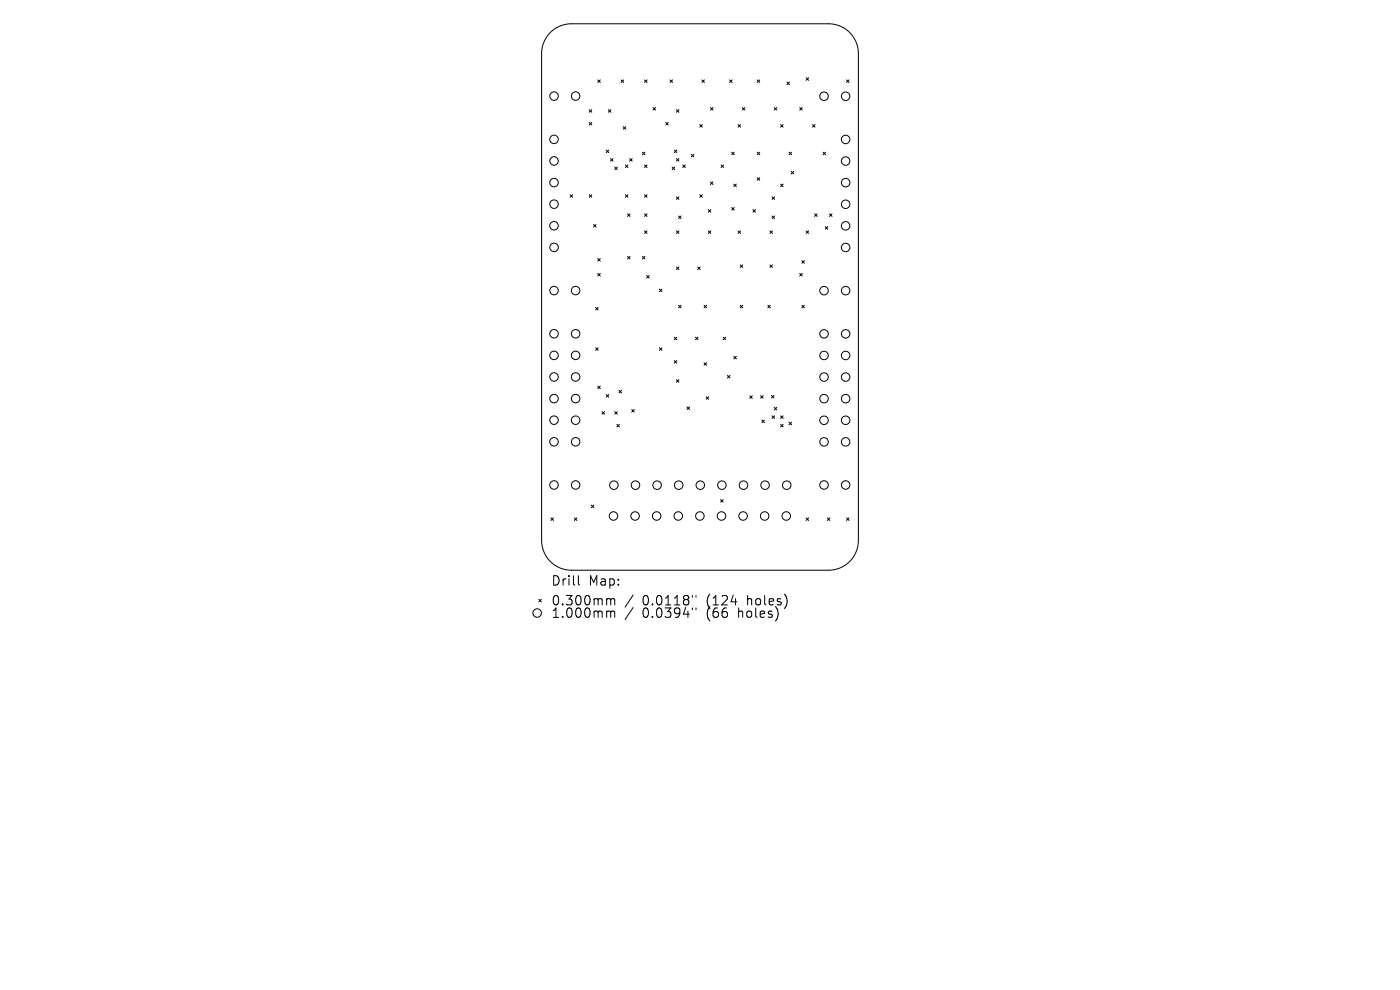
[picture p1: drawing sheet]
<svg xmlns="http://www.w3.org/2000/svg" width="297mm" height="210mm" viewBox="0 0 297 210" stroke-linecap="round" stroke-linejoin="round" font-family="sans-serif">
<defs><g id="words">
<g font-size="2.8">
<text x="116.9" y="124.5">Drill</text>
<text x="124.9" y="124.5">Map:</text>
<text x="116.9" y="128.7">0.300mm</text>
<text x="116.9" y="131.3">1.000mm</text>
<text x="136.3" y="128.7">0.0118&quot;</text>
<text x="136.3" y="131.3">0.0394&quot;</text>
<text x="150" y="128.7">(124</text>
<text x="150" y="131.3">(66</text>
<text x="156.9" y="131.3">holes)</text>
<text x="158.8" y="128.7">holes)</text>
</g>
</g></defs>
<g fill="none" stroke="#000" stroke-width=".21">
<path d="M116.7 6.9a6.3 6.3 0 0 1 4.5-1.9h54.6a6.3 6.3 0 0 1 6.3 6.4v103.2a6.3 6.3 0 0 1-6.3 6.4h-54.6a6.3 6.3 0 0 1-6.3-6.4v-103.2a6.3 6.3 0 0 1 1.8-4.5zM126.8 17l.5 .5M127.3 17l-.5 .5M131.8 17l.5 .5M132.3 17l-.5 .5M136.7 17l.6 .5M137.3 17l-.6 .5M142.1 17l.6 .5M142.7 17l-.6 .5M148.9 17l.5 .5M149.4 17l-.5 .5M154.8 17l.5 .5"/>
<path d="M155.3 17l-.5 .5M160.6 17l.6 .5M161.2 17l-.6 .5M166.9 17.4l.6 .5M167.5 17.4l-.6 .5M171 16.5l.5 .5M171.5 16.5l-.5 .5M179.6 17l.5 .5M180.1 17l-.5 .5M125 23.3l.5 .5M125 26l.5 .5M125.5 23.3l-.5 .5"/>
<path d="M125.5 26l-.5 .5M128.6 31.8l.6 .6M129.1 23.3l.5 .5M129.2 31.8l-.6 .6M129.5 33.6l.6 .6M129.6 23.3l-.5 .5M130.1 33.6l-.6 .6M130.4 35.4l.6 .6M131 35.4l-.6 .6M132.2 26.9l.6 .5M132.7 35l.5 .5M132.8 26.9l-.6 .5"/>
<path d="M133.2 35l-.5 .5M133.6 33.6l.5 .6M134.1 33.6l-.5 .6M136.3 32.3l.5 .5M136.7 35l.6 .5M136.8 32.3l-.5 .5M137.3 35l-.6 .5M138.5 22.8l.6 .6M139.1 22.8l-.6 .6M141.2 26l.6 .5M141.8 26l-.6 .5M142.6 35.4l.5 .6"/>
<path d="M143 31.8l.6 .6M143.1 35.4l-.5 .6M143.5 23.3l.5 .5M143.5 33.6l.5 .6M143.6 31.8l-.6 .6M144 23.3l-.5 .5M144 33.6l-.5 .6M144.8 35l.6 .5M145.4 35l-.6 .5M146.7 32.7l.5 .6M147.2 32.7l-.5 .6M148.5 26.4l.5 .6"/>
<path d="M149 26.4l-.5 .6M150.7 22.8l.6 .6M150.7 38.6l.6 .5M151.3 22.8l-.6 .6M151.3 38.6l-.6 .5M153 35l.5 .5M153.5 35l-.5 .5M155.2 32.3l.6 .5M155.7 39.1l.5 .5M155.8 32.3l-.6 .5M156.2 39.1l-.5 .5M156.6 26.4l.5 .6"/>
<path d="M157.1 26.4l-.5 .6M157.5 22.8l.5 .6M158 22.8l-.5 .6M160.6 32.3l.6 .5M160.6 37.7l.6 .5M161.2 32.3l-.6 .5M161.2 37.7l-.6 .5M164.2 22.8l.6 .6M164.8 22.8l-.6 .6M165.6 26.4l.5 .6M165.6 39.1l.5 .5M166.1 39.1l-.5 .5"/>
<path d="M166.1 26.4l-.5 .6M167.4 32.3l.5 .5M167.9 36.3l.5 .6M167.9 32.3l-.5 .5M168.4 36.3l-.5 .6M169.7 22.8l.5 .6M170.2 22.8l-.5 .6M172.4 26.4l.5 .6M172.9 26.4l-.5 .6M174.6 32.3l.6 .5M175.2 32.3l-.6 .5M120.9 41.3l.6 .5"/>
<path d="M121.5 41.3l-.6 .5M125 41.3l.5 .5M125.5 41.3l-.5 .5M125.9 47.6l.5 .6M126.4 47.6l-.5 .6M126.8 54.8l.5 .6M126.8 58l.5 .5M127.3 54.8l-.5 .6M127.3 58l-.5 .5M132.7 41.3l.5 .5M133.1 45.4l.6 .5M133.1 54.4l.6 .5"/>
<path d="M133.2 41.3l-.5 .5M133.7 45.4l-.6 .5M133.7 54.4l-.6 .5M136.3 54.4l.5 .5M136.7 45.4l.6 .5M136.7 49l.6 .5M136.7 41.3l.6 .5M136.8 54.4l-.5 .5M137.2 58.4l.5 .6M137.3 41.3l-.6 .5M137.3 45.4l-.6 .5M137.3 49l-.6 .5"/>
<path d="M137.7 58.4l-.5 .6M143.5 41.8l.5 .5M143.5 49l.5 .5M143.5 56.6l.5 .6M143.9 45.8l.6 .6M144 56.6l-.5 .6M144 41.8l-.5 .5M144 49l-.5 .5M144.5 45.8l-.6 .6M148 56.6l.5 .6M148.5 41.3l.5 .5M148.5 56.6l-.5 .6"/>
<path d="M149 41.3l-.5 .5M150.3 44.5l.5 .5M150.3 49l.5 .5M150.8 44.5l-.5 .5M150.8 49l-.5 .5M155.2 44l.6 .6M155.8 44l-.6 .6M156.6 49l.5 .5M157 56.2l.6 .5M157.1 49l-.5 .5M157.6 56.2l-.6 .5M159.7 44.5l.6 .5"/>
<path d="M160.3 44.5l-.6 .5M163.3 49l.6 .5M163.3 56.2l.6 .5M163.8 45.8l.5 .6M163.8 41.8l.5 .5M163.9 49l-.6 .5M163.9 56.2l-.6 .5M164.3 41.8l-.5 .5M164.3 45.8l-.5 .6M169.7 58l.5 .5M170.1 55.3l.5 .5M170.2 58l-.5 .5"/>
<path d="M170.6 55.3l-.5 .5M171 49l.5 .5M171.5 49l-.5 .5M172.8 45.4l.6 .5M173.4 45.4l-.6 .5M175.1 48.1l.5 .5M175.6 48.1l-.5 .5M176 45.4l.5 .5M176.5 45.4l-.5 .5M126.4 65.2l.5 .6M126.4 73.8l.5 .5M126.9 65.2l-.5 .6"/>
<path d="M126.9 73.8l-.5 .5M139.9 61.3l.5 .6M139.9 73.8l.5 .5M140.4 61.3l-.5 .6M140.4 73.8l-.5 .5M143 71.5l.6 .6M143 76.5l.6 .5M143.6 71.5l-.6 .6M143.6 76.5l-.6 .5M143.9 64.8l.6 .5M144.5 64.8l-.6 .5M147.6 71.5l.5 .6"/>
<path d="M148.1 71.5l-.5 .6M149.4 64.8l.5 .5M149.4 76.9l.5 .6M149.9 64.8l-.5 .5M149.9 76.9l-.5 .6M153.4 71.5l.6 .6M154 71.5l-.6 .6M154.3 79.6l.6 .6M154.9 79.6l-.6 .6M155.7 75.6l.5 .5M156.2 75.6l-.5 .5M157 64.8l.6 .5"/>
<path d="M157.6 64.8l-.6 .5M162.9 64.8l.5 .5M163.4 64.8l-.5 .5M170.1 64.8l.5 .5M170.6 64.8l-.5 .5M126.8 81.9l.5 .5M127.3 81.9l-.5 .5M127.7 87.3l.5 .6M128.2 87.3l-.5 .6M128.6 83.7l.6 .5M129.2 83.7l-.6 .5M130.4 87.3l.6 .6"/>
<path d="M130.9 90l.5 .6M131 87.3l-.6 .6M131.3 82.8l.6 .5M131.4 90l-.5 .6M131.9 82.8l-.6 .5M134 86.9l.6 .5M134.6 86.9l-.6 .5M143.5 80.5l.5 .6M144 80.5l-.5 .6M145.7 86.3l.6 .6M146.3 86.3l-.6 .6M149.8 84.2l.6 .5"/>
<path d="M150.4 84.2l-.6 .5M159.1 84l.5 .5M159.6 84l-.5 .5M161.4 83.9l.5 .6M161.6 89.1l.6 .6M161.9 83.9l-.5 .6M162.2 89.1l-.6 .6M163.7 83.9l.5 .5M163.8 88.2l.5 .6M164.2 83.9l-.5 .5M164.2 86.4l.6 .6M164.3 88.2l-.5 .6"/>
<path d="M164.8 86.4l-.6 .6M165.6 90l.5 .6M165.6 88.2l.5 .6M166.1 88.2l-.5 .6M166.1 90l-.5 .6M167.4 89.6l.5 .5M167.9 89.6l-.5 .5M116.9 109.9l.5 .5M117.4 109.9l-.5 .5M121.8 109.9l.6 .5M122.4 109.9l-.6 .5M125.5 107.2l.5 .5"/>
<path d="M126 107.2l-.5 .5M152.9 106l.5 .5M153.4 106l-.5 .5M171 109.9l.5 .5M171.5 109.9l-.5 .5M175.5 109.9l.6 .5M176.1 109.9l-.6 .5M179.6 109.9l.5 .5M180.1 109.9l-.5 .5M114.3 127.1l.6 .6M114.9 127.1l-.6 .6M122.7 122.1v1.7l.3 .3"/>
<path d="M129 127l.5 .1 .1 .2M129 129.6h.3l.3 .3M129.6 127.3l.2-.3 .5 .1 .1 1.2M129.6 127.3v1M129.6 129.9v1.1M129.6 129.9l.2-.3 .5 .1 .1 1.3M134.3 126.2l-1.7 2.6M134.3 128.9l-1.7 2.5M146.9 126.3v.4M146.9 129v.3M147.7 126.3v.4M147.7 129v.3"/>
<circle cx="117.5" cy="20.4" r=".9"/>
<circle cx="117.5" cy="38.7" r=".9"/>
<circle cx="117.5" cy="34.1" r=".9"/>
<circle cx="117.5" cy="29.6" r=".9"/>
<circle cx="122.1" cy="20.4" r=".9"/>
<circle cx="174.8" cy="20.4" r=".9"/>
<circle cx="179.4" cy="20.4" r=".9"/>
<circle cx="179.4" cy="34.2" r=".9"/>
<circle cx="179.4" cy="38.7" r=".9"/>
<circle cx="179.4" cy="29.6" r=".9"/>
<circle cx="117.5" cy="43.3" r=".9"/>
<circle cx="117.5" cy="47.9" r=".9"/>
<circle cx="117.5" cy="52.5" r=".9"/>
<circle cx="179.4" cy="47.9" r=".9"/>
<circle cx="179.4" cy="43.3" r=".9"/>
<circle cx="179.4" cy="52.5" r=".9"/>
<circle cx="117.5" cy="61.6" r=".9"/>
<circle cx="117.5" cy="70.8" r=".9"/>
<circle cx="117.5" cy="75.4" r=".9"/>
<circle cx="117.5" cy="80" r=".9"/>
<circle cx="122.1" cy="61.6" r=".9"/>
<circle cx="122.1" cy="70.8" r=".9"/>
<circle cx="122.1" cy="75.4" r=".9"/>
<circle cx="122.1" cy="80" r=".9"/>
<circle cx="174.8" cy="61.7" r=".9"/>
<circle cx="174.8" cy="80" r=".9"/>
<circle cx="174.8" cy="70.8" r=".9"/>
<circle cx="174.8" cy="75.4" r=".9"/>
<circle cx="179.4" cy="61.7" r=".9"/>
<circle cx="179.4" cy="80" r=".9"/>
<circle cx="179.4" cy="70.8" r=".9"/>
<circle cx="179.4" cy="75.4" r=".9"/>
<circle cx="117.5" cy="89.1" r=".9"/>
<circle cx="117.5" cy="84.6" r=".9"/>
<circle cx="117.5" cy="93.7" r=".9"/>
<circle cx="122.1" cy="89.1" r=".9"/>
<circle cx="122.1" cy="84.6" r=".9"/>
<circle cx="122.1" cy="93.7" r=".9"/>
<circle cx="174.8" cy="84.6" r=".9"/>
<circle cx="174.8" cy="89.2" r=".9"/>
<circle cx="174.8" cy="93.7" r=".9"/>
<circle cx="179.4" cy="84.6" r=".9"/>
<circle cx="179.4" cy="89.2" r=".9"/>
<circle cx="179.4" cy="93.7" r=".9"/>
<circle cx="117.5" cy="102.9" r=".9"/>
<circle cx="122.1" cy="102.9" r=".9"/>
<circle cx="130.1" cy="109.5" r=".9"/>
<circle cx="130.2" cy="102.9" r=".9"/>
<circle cx="134.7" cy="109.5" r=".9"/>
<circle cx="134.8" cy="102.9" r=".9"/>
<circle cx="139.3" cy="109.5" r=".9"/>
<circle cx="139.4" cy="102.9" r=".9"/>
<circle cx="143.9" cy="109.5" r=".9"/>
<circle cx="144" cy="102.9" r=".9"/>
<circle cx="148.5" cy="109.5" r=".9"/>
<circle cx="148.6" cy="102.9" r=".9"/>
<circle cx="153.1" cy="109.5" r=".9"/>
<circle cx="153.1" cy="102.9" r=".9"/>
<circle cx="157.6" cy="109.5" r=".9"/>
<circle cx="157.7" cy="102.9" r=".9"/>
<circle cx="162.2" cy="109.5" r=".9"/>
<circle cx="162.3" cy="102.9" r=".9"/>
<circle cx="166.8" cy="109.5" r=".9"/>
<circle cx="166.9" cy="102.9" r=".9"/>
<circle cx="174.8" cy="102.9" r=".9"/>
<circle cx="179.4" cy="102.9" r=".9"/>
<circle cx="114" cy="130" r=".9"/>
</g>
<use href="#words"/>
</svg>
